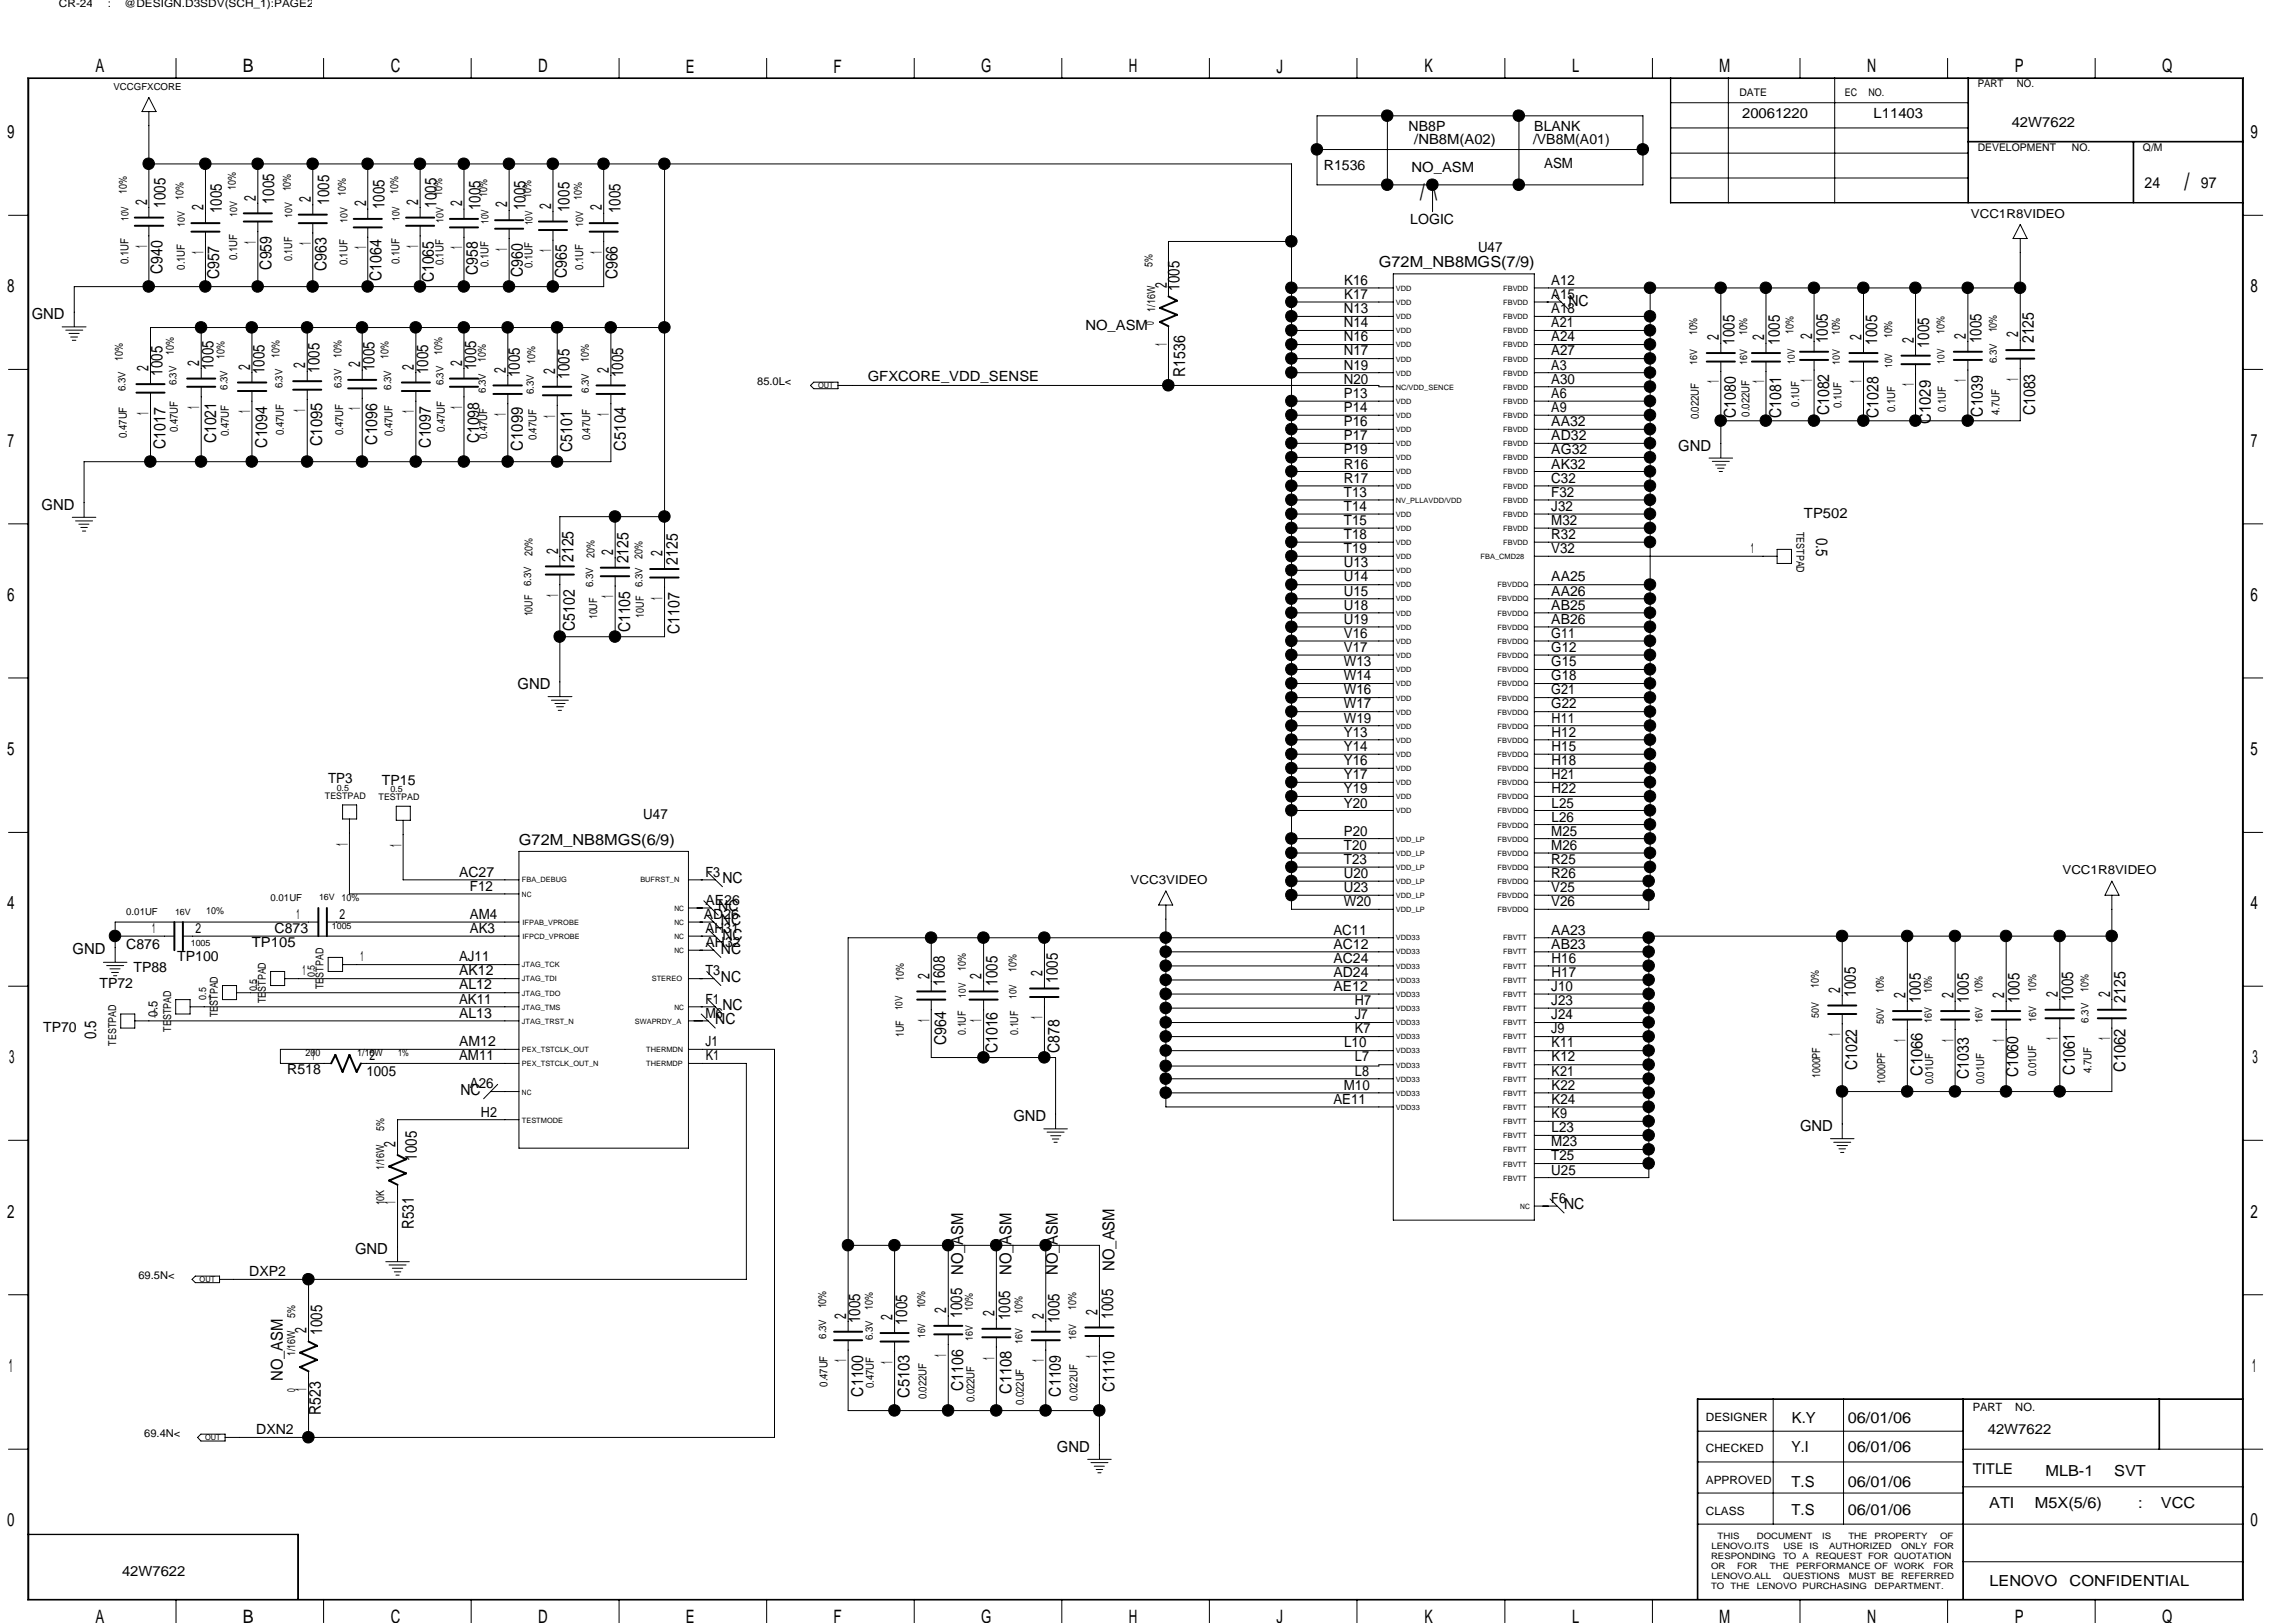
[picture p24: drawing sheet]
<svg xmlns="http://www.w3.org/2000/svg" width="297mm" height="210mm" viewBox="0 0 297 210" stroke-linecap="round" stroke-linejoin="round" font-family="sans-serif">
<defs><g id="words">
<text font-size="3.1" x="282.6" y="24.6">/</text>
<text font-size="2.9" x="183.7" y="25.8">/ \</text>
<g font-size="2.4">
<text x="12.4" y="9.4">A</text>
<text x="31.4" y="9.4">B</text>
<text x="50.5" y="9.4">C</text>
<text x="69.6" y="9.4">D</text>
<text x="88.7" y="9.4">E</text>
<text x="107.8" y="9.4">F</text>
<text x="127" y="9.4">G</text>
<text x="146" y="9.4">H</text>
<text x="165.1" y="9.4">J</text>
<text x="184.3" y="9.4">K</text>
<text x="203.4" y="9.4">L</text>
<text x="222.4" y="9.4">M</text>
<text x="241.6" y="9.4">N</text>
<text x="260.6" y="9.4">P</text>
<text x="279.7" y="9.4">Q</text>
<text x=".9" y="17.9">9</text>
<text x="291.2" y="17.9">9</text>
<text x=".9" y="37.8">8</text>
<text x="291.2" y="37.8">8</text>
<text x="1" y="57.8">7</text>
<text x="291.2" y="57.8">7</text>
<text x=".9" y="77.8">6</text>
<text x="291.2" y="77.8">6</text>
<text x=".9" y="97.7">5</text>
<text x="291.2" y="97.7">5</text>
<text x=".9" y="117.6">4</text>
<text x="291.2" y="117.6">4</text>
<text x="1.2" y="137.6">3</text>
<text x="291.4" y="137.6">3</text>
<text x=".9" y="157.5">2</text>
<text x="291.2" y="157.5">2</text>
<text x="1.1" y="177.5">1</text>
<text x="291.4" y="177.5">1</text>
<text x=".9" y="197.4">0</text>
<text x="291.2" y="197.4">0</text>
<text x="12.4" y="210">A</text>
<text x="31.4" y="210">B</text>
<text x="50.5" y="210">C</text>
<text x="69.6" y="210">D</text>
<text x="127" y="210">G</text>
<text x="146" y="210">H</text>
<text x="184.3" y="210">K</text>
<text x="203.4" y="210">L</text>
<text x="222.4" y="210">M</text>
<text x="241.6" y="210">N</text>
<text x="260.6" y="210">P</text>
<text x="279.7" y="210">Q</text>
<text x="88.7" y="210">E</text>
<text x="107.8" y="210">F</text>
<text x="165.1" y="210">J</text>
</g>
<g font-size="2.1">
<text x="19" y="26.5" transform="rotate(-90 19 26.5)">2</text>
<text x="21.4" y="26.9" transform="rotate(-90 21.4 26.9)">1005</text>
<text x="26.3" y="27.2" transform="rotate(-90 26.3 27.2)">2</text>
<text x="28.7" y="27.6" transform="rotate(-90 28.7 27.6)">1005</text>
<text x="33.1" y="26" transform="rotate(-90 33.1 26)">2</text>
<text x="35.5" y="26.3" transform="rotate(-90 35.5 26.3)">1005</text>
<text x="40.2" y="26.1" transform="rotate(-90 40.2 26.1)">2</text>
<text x="42.6" y="26.5" transform="rotate(-90 42.6 26.5)">1005</text>
<text x="47.4" y="26.7" transform="rotate(-90 47.4 26.7)">2</text>
<text x="49.7" y="27.1" transform="rotate(-90 49.7 27.1)">1005</text>
<text x="54.1" y="26.5" transform="rotate(-90 54.1 26.5)">2</text>
<text x="56.5" y="26.9" transform="rotate(-90 56.5 26.9)">1005</text>
<text x="59.8" y="26.7" transform="rotate(-90 59.8 26.7)">2</text>
<text x="62.1" y="27.2" transform="rotate(-90 62.1 27.2)">1005</text>
<text x="65.6" y="26.8" transform="rotate(-90 65.6 26.8)">2</text>
<text x="68" y="27.2" transform="rotate(-90 68 27.2)">1005</text>
<text x="71.3" y="27.1" transform="rotate(-90 71.3 27.1)">2</text>
<text x="73.7" y="27.4" transform="rotate(-90 73.7 27.4)">1005</text>
<text x="77.8" y="27.2" transform="rotate(-90 77.8 27.2)">2</text>
<text x="80.3" y="27.6" transform="rotate(-90 80.3 27.6)">1005</text>
<text x="19" y="32.1" transform="rotate(-90 19 32.1)">1</text>
<text x="21" y="35.4" transform="rotate(-90 21 35.4)">C940</text>
<text x="26.3" y="32.8" transform="rotate(-90 26.3 32.8)">1</text>
<text x="33.1" y="31.5" transform="rotate(-90 33.1 31.5)">1</text>
<text x="35.1" y="34.9" transform="rotate(-90 35.1 34.9)">C959</text>
<text x="40.2" y="31.7" transform="rotate(-90 40.2 31.7)">1</text>
<text x="42.2" y="35.1" transform="rotate(-90 42.2 35.1)">C963</text>
<text x="47.4" y="32.3" transform="rotate(-90 47.4 32.3)">1</text>
<text x="54.1" y="32.1" transform="rotate(-90 54.1 32.1)">1</text>
<text x="59.8" y="32.3" transform="rotate(-90 59.8 32.3)">1</text>
<text x="61.8" y="35.6" transform="rotate(-90 61.8 35.6)">C958</text>
<text x="65.6" y="32.5" transform="rotate(-90 65.6 32.5)">1</text>
<text x="67.6" y="35.8" transform="rotate(-90 67.6 35.8)">C960</text>
<text x="71.3" y="32.6" transform="rotate(-90 71.3 32.6)">1</text>
<text x="73.3" y="36" transform="rotate(-90 73.3 36)">C965</text>
<text x="77.8" y="32.8" transform="rotate(-90 77.8 32.8)">1</text>
<text x="28.4" y="36.2" transform="rotate(-90 28.4 36.2)">C957</text>
<text x="49.4" y="36.4" transform="rotate(-90 49.4 36.4)">C1064</text>
<text x="56.1" y="36.5" transform="rotate(-90 56.1 36.5)">C1065</text>
<text x="79.9" y="36.2" transform="rotate(-90 79.9 36.2)">C966</text>
<text x="151" y="37.3" transform="rotate(-90 151 37.3)">2</text>
<text x="152.6" y="37.6" transform="rotate(-90 152.6 37.6)">1005</text>
<text x="25.8" y="47.3" transform="rotate(-90 25.8 47.3)">2</text>
<text x="27.6" y="47.9" transform="rotate(-90 27.6 47.9)">1005</text>
<text x="32.4" y="47.9" transform="rotate(-90 32.4 47.9)">2</text>
<text x="39.5" y="47.7" transform="rotate(-90 39.5 47.7)">2</text>
<text x="46.6" y="47.5" transform="rotate(-90 46.6 47.5)">2</text>
<text x="53.5" y="47.9" transform="rotate(-90 53.5 47.9)">2</text>
<text x="59.8" y="47.3" transform="rotate(-90 59.8 47.3)">2</text>
<text x="61.6" y="47.9" transform="rotate(-90 61.6 47.9)">1005</text>
<text x="151" y="44.7" transform="rotate(-90 151 44.7)">1</text>
<text x="222.4" y="44" transform="rotate(-90 222.4 44)">2</text>
<text x="224.4" y="44.6" transform="rotate(-90 224.4 44.6)">1005</text>
<text x="228.2" y="44" transform="rotate(-90 228.2 44)">2</text>
<text x="230.2" y="44.6" transform="rotate(-90 230.2 44.6)">1005</text>
<text x="234.4" y="43.9" transform="rotate(-90 234.4 43.9)">2</text>
<text x="236.5" y="44.4" transform="rotate(-90 236.5 44.4)">1005</text>
<text x="240.8" y="44" transform="rotate(-90 240.8 44)">2</text>
<text x="242.9" y="44.6" transform="rotate(-90 242.9 44.6)">1005</text>
<text x="247.6" y="44.4" transform="rotate(-90 247.6 44.4)">2</text>
<text x="249.6" y="45" transform="rotate(-90 249.6 45)">1005</text>
<text x="254.3" y="43.9" transform="rotate(-90 254.3 43.9)">2</text>
<text x="256.4" y="44.4" transform="rotate(-90 256.4 44.4)">1005</text>
<text x="261.1" y="43.6" transform="rotate(-90 261.1 43.6)">2</text>
<text x="263.1" y="44.4" transform="rotate(-90 263.1 44.4)">2125</text>
<text x="19.2" y="53.6" transform="rotate(-90 19.2 53.6)">1</text>
<text x="19.2" y="48" transform="rotate(-90 19.2 48)">2</text>
<text x="21" y="48.6" transform="rotate(-90 21 48.6)">1005</text>
<text x="25.8" y="52.9" transform="rotate(-90 25.8 52.9)">1</text>
<text x="32.4" y="53.5" transform="rotate(-90 32.4 53.5)">1</text>
<text x="34.2" y="48.4" transform="rotate(-90 34.2 48.4)">1005</text>
<text x="39.5" y="53.3" transform="rotate(-90 39.5 53.3)">1</text>
<text x="41.3" y="48.3" transform="rotate(-90 41.3 48.3)">1005</text>
<text x="46.6" y="53.1" transform="rotate(-90 46.6 53.1)">1</text>
<text x="48.5" y="48" transform="rotate(-90 48.5 48)">1005</text>
<text x="53.5" y="53.5" transform="rotate(-90 53.5 53.5)">1</text>
<text x="55.4" y="48.4" transform="rotate(-90 55.4 48.4)">1005</text>
<text x="59.8" y="52.9" transform="rotate(-90 59.8 52.9)">1</text>
<text x="65.4" y="53.8" transform="rotate(-90 65.4 53.8)">1</text>
<text x="65.4" y="48.2" transform="rotate(-90 65.4 48.2)">2</text>
<text x="67.3" y="48.8" transform="rotate(-90 67.3 48.8)">1005</text>
<text x="71.8" y="48.4" transform="rotate(-90 71.8 48.4)">2</text>
<text x="73.7" y="49" transform="rotate(-90 73.7 49)">1005</text>
<text x="78.8" y="53.8" transform="rotate(-90 78.8 53.8)">1</text>
<text x="78.8" y="48.2" transform="rotate(-90 78.8 48.2)">2</text>
<text x="80.6" y="48.8" transform="rotate(-90 80.6 48.8)">1005</text>
<text x="153.3" y="48.8" transform="rotate(-90 153.3 48.8)">R1536</text>
<text x="222.4" y="49.6" transform="rotate(-90 222.4 49.6)">1</text>
<text x="228.2" y="49.6" transform="rotate(-90 228.2 49.6)">1</text>
<text x="234.4" y="49.4" transform="rotate(-90 234.4 49.4)">1</text>
<text x="236.6" y="53.7" transform="rotate(-90 236.6 53.7)">C1082</text>
<text x="240.8" y="49.6" transform="rotate(-90 240.8 49.6)">1</text>
<text x="247.6" y="50" transform="rotate(-90 247.6 50)">1</text>
<text x="254.3" y="49.4" transform="rotate(-90 254.3 49.4)">1</text>
<text x="256.5" y="53.9" transform="rotate(-90 256.5 53.9)">C1039</text>
<text x="261.1" y="49.3" transform="rotate(-90 261.1 49.3)">1</text>
<text x="263.3" y="53.7" transform="rotate(-90 263.3 53.7)">C1083</text>
<text x="21.4" y="58.1" transform="rotate(-90 21.4 58.1)">C1017</text>
<text x="28" y="57.4" transform="rotate(-90 28 57.4)">C1021</text>
<text x="34.6" y="57.9" transform="rotate(-90 34.6 57.9)">C1094</text>
<text x="41.7" y="57.7" transform="rotate(-90 41.7 57.7)">C1095</text>
<text x="48.8" y="57.5" transform="rotate(-90 48.8 57.5)">C1096</text>
<text x="55.7" y="57.9" transform="rotate(-90 55.7 57.9)">C1097</text>
<text x="62" y="57.4" transform="rotate(-90 62 57.4)">C1098</text>
<text x="67.6" y="58.3" transform="rotate(-90 67.6 58.3)">C1099</text>
<text x="71.8" y="54" transform="rotate(-90 71.8 54)">1</text>
<text x="74" y="58.5" transform="rotate(-90 74 58.5)">C5101</text>
<text x="81" y="58.3" transform="rotate(-90 81 58.3)">C5104</text>
<text x="224.6" y="54.1" transform="rotate(-90 224.6 54.1)">C1080</text>
<text x="230.4" y="54.1" transform="rotate(-90 230.4 54.1)">C1081</text>
<text x="243" y="54.1" transform="rotate(-90 243 54.1)">C1028</text>
<text x="249.8" y="54.8" transform="rotate(-90 249.8 54.8)">C1029</text>
<text x="72.2" y="71.6" transform="rotate(-90 72.2 71.6)">2</text>
<text x="79.3" y="71.8" transform="rotate(-90 79.3 71.8)">2</text>
<text x="85.7" y="72" transform="rotate(-90 85.7 72)">2</text>
<text x="234.9" y="69.6" transform="rotate(90 234.9 69.6)">0.5</text>
<text x="72.2" y="77.2" transform="rotate(-90 72.2 77.2)">1</text>
<text x="74.2" y="72.7" transform="rotate(-90 74.2 72.7)">2125</text>
<text x="79.3" y="77.4" transform="rotate(-90 79.3 77.4)">1</text>
<text x="81.3" y="72.9" transform="rotate(-90 81.3 72.9)">2125</text>
<text x="85.7" y="77.6" transform="rotate(-90 85.7 77.6)">1</text>
<text x="87.7" y="73.1" transform="rotate(-90 87.7 73.1)">2125</text>
<text x="74.4" y="81.7" transform="rotate(-90 74.4 81.7)">C5102</text>
<text x="81.5" y="81.8" transform="rotate(-90 81.5 81.8)">C1105</text>
<text x="87.9" y="82" transform="rotate(-90 87.9 82)">C1107</text>
<text x="45" y="109.4" transform="rotate(-90 45 109.4)">1</text>
<text x="51.9" y="109.6" transform="rotate(-90 51.9 109.6)">1</text>
<text x="120.3" y="126.6" transform="rotate(-90 120.3 126.6)">2</text>
<text x="122.3" y="127.6" transform="rotate(-90 122.3 127.6)">1608</text>
<text x="127" y="126.6" transform="rotate(-90 127 126.6)">2</text>
<text x="129" y="127.6" transform="rotate(-90 129 127.6)">1005</text>
<text x="134.9" y="131.8" transform="rotate(-90 134.9 131.8)">1</text>
<text x="134.9" y="126.2" transform="rotate(-90 134.9 126.2)">2</text>
<text x="136.9" y="127.2" transform="rotate(-90 136.9 127.2)">1005</text>
<text x="238.1" y="128.4" transform="rotate(-90 238.1 128.4)">2</text>
<text x="240.1" y="129" transform="rotate(-90 240.1 129)">1005</text>
<text x="246.5" y="129.2" transform="rotate(-90 246.5 129.2)">2</text>
<text x="248.5" y="129.7" transform="rotate(-90 248.5 129.7)">1005</text>
<text x="252.7" y="129.2" transform="rotate(-90 252.7 129.2)">2</text>
<text x="254.7" y="129.7" transform="rotate(-90 254.7 129.7)">1005</text>
<text x="259.3" y="129.2" transform="rotate(-90 259.3 129.2)">2</text>
<text x="261.3" y="129.7" transform="rotate(-90 261.3 129.7)">1005</text>
<text x="266.2" y="129" transform="rotate(-90 266.2 129)">2</text>
<text x="268.2" y="129.5" transform="rotate(-90 268.2 129.5)">1005</text>
<text x="273" y="129" transform="rotate(-90 273 129)">2</text>
<text x="275" y="129.7" transform="rotate(-90 275 129.7)">2125</text>
<text x="12.4" y="134.5" transform="rotate(-90 12.4 134.5)">0.5</text>
<text x="120.3" y="132.2" transform="rotate(-90 120.3 132.2)">1</text>
<text x="122.4" y="135.2" transform="rotate(-90 122.4 135.2)">C964</text>
<text x="127" y="132.2" transform="rotate(-90 127 132.2)">1</text>
<text x="129" y="136.3" transform="rotate(-90 129 136.3)">C1016</text>
<text x="137.1" y="136.3" transform="rotate(-90 137.1 136.3)">C878</text>
<text x="238.1" y="134" transform="rotate(-90 238.1 134)">1</text>
<text x="246.5" y="134.8" transform="rotate(-90 246.5 134.8)">1</text>
<text x="252.7" y="134.8" transform="rotate(-90 252.7 134.8)">1</text>
<text x="259.3" y="134.8" transform="rotate(-90 259.3 134.8)">1</text>
<text x="266.2" y="134.6" transform="rotate(-90 266.2 134.6)">1</text>
<text x="273" y="134.6" transform="rotate(-90 273 134.6)">1</text>
<text x="240.3" y="138.5" transform="rotate(-90 240.3 138.5)">C1022</text>
<text x="248.7" y="139.2" transform="rotate(-90 248.7 139.2)">C1066</text>
<text x="254.7" y="139.6" transform="rotate(-90 254.7 139.6)">C1033</text>
<text x="261.1" y="139.4" transform="rotate(-90 261.1 139.4)">C1060</text>
<text x="268.4" y="139" transform="rotate(-90 268.4 139)">C1061</text>
<text x="275" y="138.7" transform="rotate(-90 275 138.7)">C1062</text>
<text x="51.2" y="148.3" transform="rotate(-90 51.2 148.3)">2</text>
<text x="51.2" y="155.8" transform="rotate(-90 51.2 155.8)">1</text>
<text x="53.9" y="150.2" transform="rotate(-90 53.9 150.2)">1005</text>
<text x="53.5" y="159" transform="rotate(-90 53.5 159)">R531</text>
<text x="124.6" y="165" transform="rotate(-90 124.6 165)">NO_ASM</text>
<text x="130.8" y="165" transform="rotate(-90 130.8 165)">NO_ASM</text>
<text x="136.9" y="165" transform="rotate(-90 136.9 165)">NO_ASM</text>
<text x="144.2" y="164.4" transform="rotate(-90 144.2 164.4)">NO_ASM</text>
<text x="39.7" y="172.5" transform="rotate(-90 39.7 172.5)">2</text>
<text x="41.7" y="172.7" transform="rotate(-90 41.7 172.7)">1005</text>
<text x="109.5" y="170.6" transform="rotate(-90 109.5 170.6)">2</text>
<text x="111.3" y="171.2" transform="rotate(-90 111.3 171.2)">1005</text>
<text x="115.5" y="170.8" transform="rotate(-90 115.5 170.8)">2</text>
<text x="117.3" y="171.4" transform="rotate(-90 117.3 171.4)">1005</text>
<text x="122.4" y="169.9" transform="rotate(-90 122.4 169.9)">2</text>
<text x="124.5" y="170.5" transform="rotate(-90 124.5 170.5)">1005</text>
<text x="128.6" y="170.3" transform="rotate(-90 128.6 170.3)">2</text>
<text x="130.7" y="170.8" transform="rotate(-90 130.7 170.8)">1005</text>
<text x="135" y="170.6" transform="rotate(-90 135 170.6)">2</text>
<text x="137.1" y="171.2" transform="rotate(-90 137.1 171.2)">1005</text>
<text x="142" y="170.1" transform="rotate(-90 142 170.1)">2</text>
<text x="144" y="170.6" transform="rotate(-90 144 170.6)">1005</text>
<text x="36.6" y="178.7" transform="rotate(-90 36.6 178.7)">NO_ASM</text>
<text x="39.7" y="179.9" transform="rotate(-90 39.7 179.9)">1</text>
<text x="109.5" y="176.2" transform="rotate(-90 109.5 176.2)">1</text>
<text x="115.5" y="176.4" transform="rotate(-90 115.5 176.4)">1</text>
<text x="122.4" y="175.5" transform="rotate(-90 122.4 175.5)">1</text>
<text x="124.6" y="180" transform="rotate(-90 124.6 180)">C1106</text>
<text x="128.6" y="175.9" transform="rotate(-90 128.6 175.9)">1</text>
<text x="135" y="176.2" transform="rotate(-90 135 176.2)">1</text>
<text x="142" y="175.7" transform="rotate(-90 142 175.7)">1</text>
<text x="41.5" y="183" transform="rotate(-90 41.5 183)">R523</text>
<text x="111.7" y="180.7" transform="rotate(-90 111.7 180.7)">C1100</text>
<text x="117.7" y="180.9" transform="rotate(-90 117.7 180.9)">C5103</text>
<text x="130.8" y="180.3" transform="rotate(-90 130.8 180.3)">C1108</text>
<text x="137.2" y="180.7" transform="rotate(-90 137.2 180.7)">C1109</text>
<text x="144.2" y="180.1" transform="rotate(-90 144.2 180.1)">C1110</text>
</g>
<g font-size="2">
<text x="277.4" y="24.3">24</text>
<text x="284.7" y="24.3">97</text>
<text x="178.4" y="34.5">G72M_NB8MGS(7/9)</text>
<text x="4.1" y="41.3">GND</text>
<text x="202.9" y="39.5">NC</text>
<text x="217.1" y="58.3">GND</text>
<text x="5.4" y="66">GND</text>
<text x="67" y="89.2">GND</text>
<text x="67.1" y="109.3">G72M_NB8MGS(6/9)</text>
<text x="92.9" y="117.9">NC</text>
<text x="93.3" y="119.7">NC</text>
<text x="93.5" y="114.3">NC</text>
<text x="9.4" y="123.5">GND</text>
<text x="93.3" y="123.4">NC</text>
<text x="93.5" y="121.6">NC</text>
<text x="93.3" y="127">NC</text>
<text x="93.5" y="130.7">NC</text>
<text x="92.5" y="132.5">NC</text>
<text x="59.6" y="141.6">NC</text>
<text x="131.1" y="145.1">GND</text>
<text x="232.9" y="146.3">GND</text>
<text x="202.4" y="156.5">NC</text>
<text x="45.9" y="162.2">GND</text>
<text x="231.8" y="184.1">K.Y</text>
<text x="239.1" y="184.1">06/01/06</text>
<text x="136.7" y="187.8">GND</text>
<text x="231.8" y="187.8">Y.I</text>
<text x="239.1" y="187.8">06/01/06</text>
<text x="264.6" y="190.9">MLB-1</text>
<text x="273.5" y="190.9">SVT</text>
<text x="231.8" y="192.4">T.S</text>
<text x="231.8" y="196">T.S</text>
<text x="239.1" y="196">06/01/06</text>
<text x="239.1" y="192.4">06/01/06</text>
<text x="257.3" y="195.1">ATI</text>
<text x="263.3" y="195.1">M5X(5/6)</text>
<text x="276.6" y="195.1">:</text>
<text x="279.6" y="195.1">VCC</text>
<text x="257.4" y="205.2">LENOVO</text>
<text x="267.8" y="205.2">CONFIDENTIAL</text>
</g>
<text font-size="1.9" x="255.2" y="190.7">TITLE</text>
<g font-size="1.8">
<text x="182.2" y="16.9">NB8P</text>
<text x="198.5" y="16.9">BLANK</text>
<text x="225.4" y="15.3">20061220</text>
<text x="242.4" y="15.3">L11403</text>
<text x="260.3" y="16.4">42W7622</text>
<text x="171.3" y="22.1">R1536</text>
<text x="182.6" y="22.2">NO_ASM</text>
<text x="183" y="18.6">/NB8M(A02)</text>
<text x="198.3" y="18.6">/VB8M(A01)</text>
<text x="199.8" y="21.7">ASM</text>
<text x="182.5" y="29">LOGIC</text>
<text x="191.2" y="32.6">U47</text>
<text x="173.9" y="40.5">N13</text>
<text x="173.9" y="38.7">K17</text>
<text x="173.9" y="36.9">K16</text>
<text x="200.7" y="40.5">A18</text>
<text x="200.7" y="38.7">A15</text>
<text x="200.7" y="36.9">A12</text>
<text x="140.4" y="42.7">NO_ASM</text>
<text x="173.9" y="47.8">N19</text>
<text x="173.9" y="46">N17</text>
<text x="173.9" y="44.2">N16</text>
<text x="173.9" y="42.3">N14</text>
<text x="200.7" y="47.8">A3</text>
<text x="200.7" y="46">A27</text>
<text x="200.7" y="44.2">A24</text>
<text x="200.7" y="42.3">A21</text>
<text x="112.3" y="49.3">GFXCORE_VDD_SENSE</text>
<text x="173.9" y="53.3">P14</text>
<text x="173.9" y="51.5">P13</text>
<text x="173.9" y="49.7">N20</text>
<text x="200.7" y="53.3">A9</text>
<text x="200.7" y="51.5">A6</text>
<text x="200.7" y="49.7">A30</text>
<text x="173.9" y="58.8">P19</text>
<text x="173.9" y="56.9">P17</text>
<text x="173.9" y="55.1">P16</text>
<text x="200.7" y="58.8">AG32</text>
<text x="200.7" y="56.9">AD32</text>
<text x="200.7" y="55.1">AA32</text>
<text x="173.9" y="64.3">T13</text>
<text x="173.9" y="62.4">R17</text>
<text x="173.9" y="60.6">R16</text>
<text x="200.7" y="64.3">F32</text>
<text x="200.7" y="62.4">C32</text>
<text x="200.7" y="60.6">AK32</text>
<text x="173.9" y="71.6">T19</text>
<text x="173.9" y="69.8">T18</text>
<text x="173.9" y="67.9">T15</text>
<text x="173.9" y="66.1">T14</text>
<text x="200.7" y="71.6">V32</text>
<text x="200.7" y="69.8">R32</text>
<text x="200.7" y="67.9">M32</text>
<text x="200.7" y="66.1">J32</text>
<text x="226.5" y="71.6">1</text>
<text x="233.4" y="67">TP502</text>
<text x="173.9" y="77">U15</text>
<text x="173.9" y="75.2">U14</text>
<text x="173.9" y="73.4">U13</text>
<text x="200.7" y="77">AA26</text>
<text x="200.7" y="75.2">AA25</text>
<text x="173.9" y="82.6">V16</text>
<text x="173.9" y="80.7">U19</text>
<text x="173.9" y="78.9">U18</text>
<text x="200.7" y="82.5">G11</text>
<text x="200.7" y="80.7">AB26</text>
<text x="200.7" y="78.9">AB25</text>
<text x="173.9" y="84.4">V17</text>
<text x="173.9" y="89.8">W16</text>
<text x="173.9" y="88">W14</text>
<text x="173.9" y="86.2">W13</text>
<text x="200.7" y="89.8">G21</text>
<text x="200.7" y="88">G18</text>
<text x="200.7" y="86.2">G15</text>
<text x="200.7" y="84.4">G12</text>
<text x="173.9" y="95.3">Y13</text>
<text x="173.9" y="93.5">W19</text>
<text x="173.9" y="91.7">W17</text>
<text x="200.7" y="91.7">G22</text>
<text x="200.7" y="95.3">H12</text>
<text x="200.7" y="93.5">H11</text>
<text x="42.5" y="101.3">TP3</text>
<text x="49.4" y="101.5">TP15</text>
<text x="173.9" y="100.8">Y17</text>
<text x="173.9" y="99">Y16</text>
<text x="173.9" y="97.2">Y14</text>
<text x="200.7" y="100.8">H21</text>
<text x="200.7" y="99">H18</text>
<text x="200.7" y="97.2">H15</text>
<text x="83.2" y="105.9">U47</text>
<text x="173.9" y="104.5">Y20</text>
<text x="173.9" y="102.6">Y19</text>
<text x="200.7" y="106.3">L26</text>
<text x="200.7" y="104.5">L25</text>
<text x="200.7" y="102.6">H22</text>
<text x="59.4" y="113.4">AC27</text>
<text x="91.3" y="113.4">F3</text>
<text x="173.9" y="113.6">U20</text>
<text x="173.9" y="111.8">T23</text>
<text x="173.9" y="109.9">T20</text>
<text x="173.9" y="108.1">P20</text>
<text x="200.7" y="113.6">R26</text>
<text x="200.7" y="111.8">R25</text>
<text x="200.7" y="109.9">M26</text>
<text x="200.7" y="108.1">M25</text>
<text x="38.4" y="118.9">1</text>
<text x="43.9" y="118.9">2</text>
<text x="60.8" y="115.2">F12</text>
<text x="60.8" y="118.9">AM4</text>
<text x="91.1" y="118.9">AD26</text>
<text x="91.3" y="117.1">AE26</text>
<text x="173.9" y="115.4">U23</text>
<text x="173.9" y="117.3">W20</text>
<text x="200.7" y="117.3">V26</text>
<text x="200.7" y="115.4">V25</text>
<text x="16.3" y="122.7">C876</text>
<text x="17.3" y="125.8">TP88</text>
<text x="19.7" y="120.7">1</text>
<text x="22.9" y="124.4">TP100</text>
<text x="25.3" y="120.7">2</text>
<text x="32.6" y="122.6">TP105</text>
<text x="35.5" y="120.7">C873</text>
<text x="46.6" y="124.4">1</text>
<text x="59.4" y="124.4">AJ11</text>
<text x="60.8" y="120.7">AK3</text>
<text x="91.3" y="122.6">AH32</text>
<text x="91.3" y="120.7">AH31</text>
<text x="172.5" y="124.5">AC24</text>
<text x="172.5" y="122.7">AC12</text>
<text x="172.5" y="120.9">AC11</text>
<text x="200.7" y="122.7">AB23</text>
<text x="200.7" y="120.9">AA23</text>
<text x="200.7" y="124.5">H16</text>
<text x="12.9" y="127.8">TP72</text>
<text x="19.8" y="131.7">1</text>
<text x="26.9" y="129.8">1</text>
<text x="33" y="128">1</text>
<text x="39.2" y="126.2">1</text>
<text x="59.4" y="131.7">AL13</text>
<text x="59.4" y="128">AL12</text>
<text x="59.4" y="126.2">AK12</text>
<text x="59.4" y="129.8">AK11</text>
<text x="91.3" y="126.2">T3</text>
<text x="91.3" y="131.7">M6</text>
<text x="91.3" y="129.8">F1</text>
<text x="172.5" y="128.2">AE12</text>
<text x="172.5" y="126.4">AD24</text>
<text x="175.3" y="131.9">J7</text>
<text x="175.3" y="130">H7</text>
<text x="200.7" y="131.9">J24</text>
<text x="200.7" y="130">J23</text>
<text x="200.7" y="128.2">J10</text>
<text x="200.7" y="126.4">H17</text>
<text x="5.6" y="133.5">TP70</text>
<text x="40.3" y="137.2">1</text>
<text x="47.8" y="137.2">2</text>
<text x="59.4" y="135.3">AM12</text>
<text x="59.4" y="137.2">AM11</text>
<text x="91.3" y="135.3">J1</text>
<text x="91.3" y="137.2">K1</text>
<text x="173.9" y="135.5">L10</text>
<text x="175.3" y="137.3">L7</text>
<text x="175.3" y="133.7">K7</text>
<text x="200.7" y="133.7">J9</text>
<text x="200.7" y="137.3">K12</text>
<text x="200.7" y="135.5">K11</text>
<text x="37.2" y="139">R518</text>
<text x="47.4" y="139.2">1005</text>
<text x="60.8" y="140.8">A26</text>
<text x="172.5" y="142.8">AE11</text>
<text x="173.9" y="141">M10</text>
<text x="175.3" y="139.2">L8</text>
<text x="200.7" y="142.8">K24</text>
<text x="200.7" y="141">K22</text>
<text x="200.7" y="139.2">K21</text>
<text x="62.2" y="144.5">H2</text>
<text x="200.7" y="148.3">M23</text>
<text x="200.7" y="146.5">L23</text>
<text x="200.7" y="144.7">K9</text>
<text x="200.7" y="152">U25</text>
<text x="200.7" y="150.1">T25</text>
<text x="200.7" y="155.6">F6</text>
<text x="32.3" y="165.1">DXP2</text>
<text x="33.1" y="185.6">DXN2</text>
<text x="257.2" y="185.6">42W7622</text>
<text x="15.8" y="203.8">42W7622</text>
</g>
<text font-size="1.7" x="20.4" y="131.5" transform="rotate(-90 20.4 131.5)">0.5</text>
<g font-size="1.6">
<text x="255" y="28.2">VCC1R8VIDEO</text>
<text x="266.8" y="113.1">VCC1R8VIDEO</text>
<text x="146.3" y="114.4">VCC3VIDEO</text>
</g>
<g font-size="1.5">
<text x="220.7" y="183.9">DESIGNER</text>
<text x="255.2" y="182.6">PART</text>
<text x="260.7" y="182.6">NO.</text>
<text x="220.7" y="191.9">APPROVED</text>
<text x="220.7" y="187.9">CHECKED</text>
<text x="220.7" y="196">CLASS</text>
</g>
<g font-size="1.4">
<text x="7.6" y=".9">CR-24</text>
<text x="14" y=".9">:</text>
<text x="16.1" y=".9">@DESIGN.D3SDV(SCH_1):PAGE2</text>
<text x="255.9" y="11.3">PART</text>
<text x="260.9" y="11.3">NO.</text>
<text x="225" y="12.4">DATE</text>
<text x="238.7" y="12.4">EC</text>
<text x="241.7" y="12.4">NO.</text>
<text x="255.9" y="19.6">DEVELOPMENT</text>
<text x="268.1" y="19.6">NO.</text>
<text x="277.2" y="19.6">Q/M</text>
<text x="16.4" y="25.1" transform="rotate(-90 16.4 25.1)">10%</text>
<text x="23.7" y="25.9" transform="rotate(-90 23.7 25.9)">10%</text>
<text x="30.5" y="24.6" transform="rotate(-90 30.5 24.6)">10%</text>
<text x="37.6" y="24.8" transform="rotate(-90 37.6 24.8)">10%</text>
<text x="44.7" y="25.3" transform="rotate(-90 44.7 25.3)">10%</text>
<text x="51.5" y="25.1" transform="rotate(-90 51.5 25.1)">10%</text>
<text x="57.2" y="25.3" transform="rotate(-90 57.2 25.3)">10%</text>
<text x="63" y="25.5" transform="rotate(-90 63 25.5)">10%</text>
<text x="68.7" y="25.7" transform="rotate(-90 68.7 25.7)">10%</text>
<text x="75.3" y="25.9" transform="rotate(-90 75.3 25.9)">10%</text>
<text x="16.6" y="34.2" transform="rotate(-90 16.6 34.2)">0.1UF</text>
<text x="23.9" y="34.9" transform="rotate(-90 23.9 34.9)">0.1UF</text>
<text x="30.7" y="33.6" transform="rotate(-90 30.7 33.6)">0.1UF</text>
<text x="37.8" y="33.8" transform="rotate(-90 37.8 33.8)">0.1UF</text>
<text x="45" y="34.3" transform="rotate(-90 45 34.3)">0.1UF</text>
<text x="51.7" y="34.2" transform="rotate(-90 51.7 34.2)">0.1UF</text>
<text x="57.4" y="34.3" transform="rotate(-90 57.4 34.3)">0.1UF</text>
<text x="63.2" y="34.5" transform="rotate(-90 63.2 34.5)">0.1UF</text>
<text x="68.9" y="34.7" transform="rotate(-90 68.9 34.7)">0.1UF</text>
<text x="75.4" y="34.9" transform="rotate(-90 75.4 34.9)">0.1UF</text>
<text x="149.1" y="34.5" transform="rotate(-90 149.1 34.5)">5%</text>
<text x="149.4" y="40.3" transform="rotate(-90 149.4 40.3)">1/16W</text>
<text x="15.9" y="46.7" transform="rotate(-90 15.9 46.7)">10%</text>
<text x="22.5" y="45.9" transform="rotate(-90 22.5 45.9)">10%</text>
<text x="29" y="46.5" transform="rotate(-90 29 46.5)">10%</text>
<text x="36.1" y="46.3" transform="rotate(-90 36.1 46.3)">10%</text>
<text x="44.2" y="46.3" transform="rotate(-90 44.2 46.3)">10%</text>
<text x="50.2" y="46.5" transform="rotate(-90 50.2 46.5)">10%</text>
<text x="57.2" y="45.9" transform="rotate(-90 57.2 45.9)">10%</text>
<text x="62.9" y="46.9" transform="rotate(-90 62.9 46.9)">10%</text>
<text x="69.3" y="47" transform="rotate(-90 69.3 47)">10%</text>
<text x="76.2" y="46.9" transform="rotate(-90 76.2 46.9)">10%</text>
<text x="149.3" y="42" transform="rotate(-90 149.3 42)">0</text>
<text x="219.6" y="43.4" transform="rotate(-90 219.6 43.4)">10%</text>
<text x="226" y="43.4" transform="rotate(-90 226 43.4)">10%</text>
<text x="232" y="43.2" transform="rotate(-90 232 43.2)">10%</text>
<text x="238" y="43.4" transform="rotate(-90 238 43.4)">10%</text>
<text x="244.8" y="43.8" transform="rotate(-90 244.8 43.8)">10%</text>
<text x="251.6" y="43.2" transform="rotate(-90 251.6 43.2)">10%</text>
<text x="258.3" y="43" transform="rotate(-90 258.3 43)">10%</text>
<text x="98" y="49.8">85.0L&lt;</text>
<text x="226.4" y="53.9" transform="rotate(-90 226.4 53.9)">0.022UF</text>
<text x="232.7" y="52.6" transform="rotate(-90 232.7 52.6)">0.1UF</text>
<text x="238.2" y="52.8" transform="rotate(-90 238.2 52.8)">0.1UF</text>
<text x="245.2" y="53.3" transform="rotate(-90 245.2 53.3)">0.1UF</text>
<text x="251.8" y="53.3" transform="rotate(-90 251.8 53.3)">0.1UF</text>
<text x="258.7" y="53.7" transform="rotate(-90 258.7 53.7)">4.7UF</text>
<text x="16.4" y="56.6" transform="rotate(-90 16.4 56.6)">0.47UF</text>
<text x="23" y="55.9" transform="rotate(-90 23 55.9)">0.47UF</text>
<text x="29.6" y="56.4" transform="rotate(-90 29.6 56.4)">0.47UF</text>
<text x="36.7" y="56.3" transform="rotate(-90 36.7 56.3)">0.47UF</text>
<text x="44.4" y="56.3" transform="rotate(-90 44.4 56.3)">0.47UF</text>
<text x="50.8" y="56.4" transform="rotate(-90 50.8 56.4)">0.47UF</text>
<text x="57.5" y="55.9" transform="rotate(-90 57.5 55.9)">0.47UF</text>
<text x="63" y="56.8" transform="rotate(-90 63 56.8)">0.47UF</text>
<text x="69.4" y="57" transform="rotate(-90 69.4 57)">0.47UF</text>
<text x="76.4" y="57" transform="rotate(-90 76.4 57)">0.47UF</text>
<text x="219.8" y="54.3" transform="rotate(-90 219.8 54.3)">0.022UF</text>
<text x="68.9" y="72" transform="rotate(-90 68.9 72)">20%</text>
<text x="232.4" y="68.8" transform="rotate(90 232.4 68.8)">TESTPAD</text>
<text x="76.9" y="72.2" transform="rotate(-90 76.9 72.2)">20%</text>
<text x="83.1" y="72.3" transform="rotate(-90 83.1 72.3)">20%</text>
<text x="68.9" y="79.8" transform="rotate(-90 68.9 79.8)">10UF</text>
<text x="77.3" y="80.1" transform="rotate(-90 77.3 80.1)">10UF</text>
<text x="83.3" y="79.9" transform="rotate(-90 83.3 79.9)">10UF</text>
<text x="125" y="125.6" transform="rotate(-90 125 125.6)">10%</text>
<text x="131.5" y="125.8" transform="rotate(-90 131.5 125.8)">10%</text>
<text x="28.2" y="131.6" transform="rotate(-90 28.2 131.6)">TESTPAD</text>
<text x="34.4" y="129.8" transform="rotate(-90 34.4 129.8)">TESTPAD</text>
<text x="41.9" y="128" transform="rotate(-90 41.9 128)">TESTPAD</text>
<text x="116.9" y="126.9" transform="rotate(-90 116.9 126.9)">10%</text>
<text x="235.3" y="127.8" transform="rotate(-90 235.3 127.8)">10%</text>
<text x="243.7" y="128.5" transform="rotate(-90 243.7 128.5)">10%</text>
<text x="249.9" y="128.5" transform="rotate(-90 249.9 128.5)">10%</text>
<text x="256.5" y="128.5" transform="rotate(-90 256.5 128.5)">10%</text>
<text x="263.4" y="128.4" transform="rotate(-90 263.4 128.4)">10%</text>
<text x="270.2" y="128.4" transform="rotate(-90 270.2 128.4)">10%</text>
<text x="15" y="135.3" transform="rotate(-90 15 135.3)">TESTPAD</text>
<text x="22.1" y="133.5" transform="rotate(-90 22.1 133.5)">TESTPAD</text>
<text x="116.9" y="134.2" transform="rotate(-90 116.9 134.2)">1UF</text>
<text x="125" y="133.9" transform="rotate(-90 125 133.9)">0.1UF</text>
<text x="131.7" y="133.9" transform="rotate(-90 131.7 133.9)">0.1UF</text>
<text x="235.5" y="139.5" transform="rotate(-90 235.5 139.5)">1000PF</text>
<text x="243.9" y="140.2" transform="rotate(-90 243.9 140.2)">1000PF</text>
<text x="250.1" y="140.3" transform="rotate(-90 250.1 140.3)">0.01UF</text>
<text x="256.7" y="140.3" transform="rotate(-90 256.7 140.3)">0.01UF</text>
<text x="263.4" y="139.2" transform="rotate(-90 263.4 139.2)">0.01UF</text>
<text x="270.6" y="138.9" transform="rotate(-90 270.6 138.9)">4.7UF</text>
<text x="49.7" y="146.3" transform="rotate(-90 49.7 146.3)">5%</text>
<text x="49.7" y="156" transform="rotate(-90 49.7 156)">10K</text>
<text x="49.7" y="151.4" transform="rotate(-90 49.7 151.4)">1/16W</text>
<text x="17.9" y="165.5">69.5N&lt;</text>
<text x="38.2" y="170.5" transform="rotate(-90 38.2 170.5)">5%</text>
<text x="106.9" y="169.3" transform="rotate(-90 106.9 169.3)">10%</text>
<text x="112.9" y="169.5" transform="rotate(-90 112.9 169.5)">10%</text>
<text x="119.7" y="169.3" transform="rotate(-90 119.7 169.3)">10%</text>
<text x="125.9" y="169.6" transform="rotate(-90 125.9 169.6)">10%</text>
<text x="132.3" y="170" transform="rotate(-90 132.3 170)">10%</text>
<text x="139.2" y="169.5" transform="rotate(-90 139.2 169.5)">10%</text>
<text x="38.2" y="175.5" transform="rotate(-90 38.2 175.5)">1/16W</text>
<text x="107.1" y="179.4" transform="rotate(-90 107.1 179.4)">0.47UF</text>
<text x="113.1" y="179.6" transform="rotate(-90 113.1 179.6)">0.47UF</text>
<text x="18.7" y="185.9">69.4N&lt;</text>
<text x="38.2" y="180.1" transform="rotate(-90 38.2 180.1)">0</text>
<text x="119.8" y="181.1" transform="rotate(-90 119.8 181.1)">0.022UF</text>
<text x="126.1" y="181.4" transform="rotate(-90 126.1 181.4)">0.022UF</text>
<text x="132.5" y="181.8" transform="rotate(-90 132.5 181.8)">0.022UF</text>
<text x="139.4" y="181.2" transform="rotate(-90 139.4 181.2)">0.022UF</text>
</g>
<g font-size="1.3">
<text x="14.7" y="11.7">VCCGFXCORE</text>
<text x="16.6" y="28.6" transform="rotate(-90 16.6 28.6)">10V</text>
<text x="23.9" y="29.3" transform="rotate(-90 23.9 29.3)">10V</text>
<text x="30.7" y="28.1" transform="rotate(-90 30.7 28.1)">10V</text>
<text x="37.8" y="28.2" transform="rotate(-90 37.8 28.2)">10V</text>
<text x="45" y="28.8" transform="rotate(-90 45 28.8)">10V</text>
<text x="51.7" y="28.6" transform="rotate(-90 51.7 28.6)">10V</text>
<text x="57.4" y="28.8" transform="rotate(-90 57.4 28.8)">10V</text>
<text x="63.2" y="29" transform="rotate(-90 63.2 29)">10V</text>
<text x="68.9" y="29.1" transform="rotate(-90 68.9 29.1)">10V</text>
<text x="75.4" y="29.3" transform="rotate(-90 75.4 29.3)">10V</text>
<text x="219.6" y="47.2" transform="rotate(-90 219.6 47.2)">16V</text>
<text x="226" y="47.2" transform="rotate(-90 226 47.2)">16V</text>
<text x="232.2" y="47" transform="rotate(-90 232.2 47)">10V</text>
<text x="238" y="47.2" transform="rotate(-90 238 47.2)">10V</text>
<text x="244.8" y="47.6" transform="rotate(-90 244.8 47.6)">10V</text>
<text x="251.6" y="47" transform="rotate(-90 251.6 47)">10V</text>
<text x="258.3" y="46.9" transform="rotate(-90 258.3 46.9)">6.3V</text>
<text x="16.3" y="50.6" transform="rotate(-90 16.3 50.6)">6.3V</text>
<text x="22.8" y="49.9" transform="rotate(-90 22.8 49.9)">6.3V</text>
<text x="29.4" y="50.4" transform="rotate(-90 29.4 50.4)">6.3V</text>
<text x="36.5" y="50.2" transform="rotate(-90 36.5 50.2)">6.3V</text>
<text x="44.2" y="50.2" transform="rotate(-90 44.2 50.2)">6.3V</text>
<text x="50.6" y="50.4" transform="rotate(-90 50.6 50.4)">6.3V</text>
<text x="57.4" y="49.9" transform="rotate(-90 57.4 49.9)">6.3V</text>
<text x="62.9" y="50.8" transform="rotate(-90 62.9 50.8)">6.3V</text>
<text x="69" y="51" transform="rotate(-90 69 51)">6.3V</text>
<text x="76.2" y="50.8" transform="rotate(-90 76.2 50.8)">6.3V</text>
<text x="68.7" y="75.8" transform="rotate(-90 68.7 75.8)">6.3V</text>
<text x="76.7" y="76" transform="rotate(-90 76.7 76)">6.3V</text>
<text x="83.1" y="76" transform="rotate(-90 83.1 76)">6.3V</text>
<text x="16.3" y="118.4">0.01UF</text>
<text x="26.7" y="118.2">10%</text>
<text x="35" y="116.5">0.01UF</text>
<text x="26.7" y="129.3" transform="rotate(-90 26.7 129.3)">0.5</text>
<text x="33.2" y="128.3" transform="rotate(-90 33.2 128.3)">0.5</text>
<text x="40.7" y="126.4" transform="rotate(-90 40.7 126.4)">0.5</text>
<text x="116.8" y="130.7" transform="rotate(-90 116.8 130.7)">10V</text>
<text x="125" y="129.1" transform="rotate(-90 125 129.1)">10V</text>
<text x="131.5" y="129.2" transform="rotate(-90 131.5 129.2)">10V</text>
<text x="235.3" y="131.7" transform="rotate(-90 235.3 131.7)">50V</text>
<text x="39.5" y="136.7">200</text>
<text x="46.2" y="136.7">1/16W</text>
<text x="51.5" y="136.7">1%</text>
<text x="243.7" y="132.5" transform="rotate(-90 243.7 132.5)">50V</text>
<text x="249.9" y="132.4" transform="rotate(-90 249.9 132.4)">16V</text>
<text x="256.5" y="132.4" transform="rotate(-90 256.5 132.4)">16V</text>
<text x="263.4" y="132.2" transform="rotate(-90 263.4 132.2)">16V</text>
<text x="270.2" y="132.3" transform="rotate(-90 270.2 132.3)">6.3V</text>
<text x="106.9" y="173.2" transform="rotate(-90 106.9 173.2)">6.3V</text>
<text x="112.9" y="173.4" transform="rotate(-90 112.9 173.4)">6.3V</text>
<text x="119.7" y="173.1" transform="rotate(-90 119.7 173.1)">16V</text>
<text x="125.9" y="173.5" transform="rotate(-90 125.9 173.5)">16V</text>
<text x="132.3" y="173.9" transform="rotate(-90 132.3 173.9)">16V</text>
<text x="139.2" y="173.3" transform="rotate(-90 139.2 173.3)">16V</text>
</g>
<g font-size="1.2">
<text x="42" y="103.4">TESTPAD</text>
<text x="49" y="103.5">TESTPAD</text>
</g>
<g font-size="1.1">
<text x="43.6" y="102.3">0.5</text>
<text x="50.5" y="102.4">0.5</text>
<text x="22.6" y="118.4">16V</text>
<text x="41.3" y="116.5">16V 10%</text>
<text x="24.7" y="122.3">1005</text>
<text x="42.9" y="120.2">1005</text>
<text x="221.4" y="203">OR</text>
<text x="221.4" y="201.7">RESPONDING</text>
<text x="221.4" y="200.4">LENOVO.ITS</text>
<text x="222.2" y="199.1">THIS</text>
<text x="224.7" y="203">FOR</text>
<text x="227.3" y="199.1">DOCUMENT</text>
<text x="229" y="203">THE</text>
<text x="230.7" y="201.7">TO</text>
<text x="230.7" y="200.4">USE</text>
<text x="232.4" y="203">PERFORMANCE OF</text>
<text x="233.2" y="201.7">A</text>
<text x="234.1" y="200.4">IS</text>
<text x="234.9" y="201.7">REQUEST FOR QUOTATION</text>
<text x="235.8" y="199.1">IS</text>
<text x="236.6" y="200.4">AUTHORIZED</text>
<text x="239.1" y="199.1">THE</text>
<text x="242.5" y="199.1">PROPERTY</text>
<text x="245.1" y="203">WORK</text>
<text x="246" y="200.4">ONLY</text>
<text x="250.1" y="203">FOR</text>
<text x="250.2" y="200.4">FOR</text>
<text x="251" y="199.1">OF</text>
<text x="221.4" y="205.6">TO</text>
<text x="221.4" y="204.3">LENOVO.ALL</text>
<text x="223.9" y="205.6">THE</text>
<text x="227.3" y="205.6">LENOVO PURCHASING</text>
<text x="230.7" y="204.3">QUESTIONS</text>
<text x="239.2" y="204.3">MUST BE</text>
<text x="242.5" y="205.6">DEPARTMENT.</text>
<text x="246" y="204.3">REFERRED</text>
</g>
<g font-size="1">
<text x="105.8" y="50.2">OUT</text>
<text x="25.8" y="165.8">OUT</text>
<text x="26.5" y="186.3">OUT</text>
</g>
<g font-size=".9">
<text x="180.6" y="37.6">VDD</text>
<text x="180.6" y="39.5">VDD</text>
<text x="180.6" y="41.3">VDD</text>
<text x="194.5" y="37.6">FBVDD</text>
<text x="194.5" y="39.5">FBVDD</text>
<text x="194.5" y="41.3">FBVDD</text>
<text x="180.6" y="43.1">VDD</text>
<text x="180.6" y="45">VDD</text>
<text x="180.6" y="46.8">VDD</text>
<text x="194.5" y="43.1">FBVDD</text>
<text x="194.5" y="45">FBVDD</text>
<text x="194.5" y="46.8">FBVDD</text>
<text x="180.6" y="50.4">NC/VDD_SENCE</text>
<text x="180.6" y="48.6">VDD</text>
<text x="180.6" y="52.2">VDD</text>
<text x="194.5" y="48.6">FBVDD</text>
<text x="194.5" y="50.4">FBVDD</text>
<text x="194.5" y="52.2">FBVDD</text>
<text x="180.6" y="54.1">VDD</text>
<text x="180.6" y="55.9">VDD</text>
<text x="180.6" y="57.7">VDD</text>
<text x="180.6" y="59.6">VDD</text>
<text x="194.5" y="54.1">FBVDD</text>
<text x="194.5" y="55.9">FBVDD</text>
<text x="194.5" y="57.7">FBVDD</text>
<text x="194.5" y="59.6">FBVDD</text>
<text x="180.6" y="65">NV_PLLAVDD/VDD</text>
<text x="180.6" y="61.4">VDD</text>
<text x="180.6" y="63.2">VDD</text>
<text x="194.5" y="61.4">FBVDD</text>
<text x="194.5" y="63.2">FBVDD</text>
<text x="194.5" y="65">FBVDD</text>
<text x="180.6" y="66.8">VDD</text>
<text x="180.6" y="68.7">VDD</text>
<text x="180.6" y="70.5">VDD</text>
<text x="194.5" y="66.8">FBVDD</text>
<text x="194.5" y="68.7">FBVDD</text>
<text x="194.5" y="70.5">FBVDD</text>
<text x="180.6" y="72.3">VDD</text>
<text x="180.6" y="74.2">VDD</text>
<text x="180.6" y="76">VDD</text>
<text x="180.6" y="77.8">VDD</text>
<text x="191.6" y="72.3">FBA_CMD28</text>
<text x="193.8" y="76">FBVDDQ</text>
<text x="193.8" y="77.8">FBVDDQ</text>
<text x="180.6" y="79.7">VDD</text>
<text x="180.6" y="81.5">VDD</text>
<text x="180.6" y="83.3">VDD</text>
<text x="193.8" y="79.7">FBVDDQ</text>
<text x="193.8" y="81.5">FBVDDQ</text>
<text x="193.8" y="83.3">FBVDDQ</text>
<text x="180.6" y="85.1">VDD</text>
<text x="180.6" y="87">VDD</text>
<text x="180.6" y="88.8">VDD</text>
<text x="193.8" y="85.1">FBVDDQ</text>
<text x="193.8" y="87">FBVDDQ</text>
<text x="193.8" y="88.8">FBVDDQ</text>
<text x="180.6" y="90.6">VDD</text>
<text x="180.6" y="92.5">VDD</text>
<text x="180.6" y="94.3">VDD</text>
<text x="193.8" y="90.6">FBVDDQ</text>
<text x="193.8" y="92.5">FBVDDQ</text>
<text x="193.8" y="94.3">FBVDDQ</text>
<text x="180.6" y="96.1">VDD</text>
<text x="180.6" y="97.9">VDD</text>
<text x="180.6" y="99.7">VDD</text>
<text x="180.6" y="101.6">VDD</text>
<text x="193.8" y="96.1">FBVDDQ</text>
<text x="193.8" y="97.9">FBVDDQ</text>
<text x="193.8" y="99.7">FBVDDQ</text>
<text x="193.8" y="101.6">FBVDDQ</text>
<text x="180.6" y="103.4">VDD</text>
<text x="180.6" y="105.2">VDD</text>
<text x="193.8" y="103.4">FBVDDQ</text>
<text x="193.8" y="105.2">FBVDDQ</text>
<text x="193.8" y="107.1">FBVDDQ</text>
<text x="180.6" y="108.9">VDD_LP</text>
<text x="180.6" y="110.7">VDD_LP</text>
<text x="180.6" y="112.5">VDD_LP</text>
<text x="193.8" y="108.9">FBVDDQ</text>
<text x="193.8" y="110.7">FBVDDQ</text>
<text x="193.8" y="112.5">FBVDDQ</text>
<text x="67.5" y="114.2">FBA_DEBUG</text>
<text x="67.5" y="116">NC</text>
<text x="67.6" y="119.7">IFPAB_VPROBE</text>
<text x="82.8" y="114.2">BUFRST_N</text>
<text x="87.2" y="117.9">NC</text>
<text x="87.2" y="119.7">NC</text>
<text x="180.6" y="114.4">VDD_LP</text>
<text x="180.6" y="116.2">VDD_LP</text>
<text x="180.6" y="118">VDD_LP</text>
<text x="193.8" y="114.4">FBVDDQ</text>
<text x="193.8" y="116.2">FBVDDQ</text>
<text x="193.8" y="118">FBVDDQ</text>
<text x="67.5" y="125.1">JTAG_TCK</text>
<text x="67.6" y="121.5">IFPCD_VPROBE</text>
<text x="87.2" y="121.5">NC</text>
<text x="87.2" y="123.3">NC</text>
<text x="180.6" y="121.7">VDD33</text>
<text x="180.6" y="123.5">VDD33</text>
<text x="180.6" y="125.3">VDD33</text>
<text x="194.5" y="121.7">FBVTT</text>
<text x="194.5" y="123.5">FBVTT</text>
<text x="194.5" y="125.4">FBVTT</text>
<text x="67.5" y="130.6">JTAG_TMS</text>
<text x="67.5" y="128.8">JTAG_TDO</text>
<text x="67.5" y="127">JTAG_TDI</text>
<text x="84.3" y="127">STEREO</text>
<text x="87.2" y="130.6">NC</text>
<text x="180.6" y="127.2">VDD33</text>
<text x="180.6" y="129">VDD33</text>
<text x="180.6" y="130.8">VDD33</text>
<text x="194.5" y="127.2">FBVTT</text>
<text x="194.5" y="129">FBVTT</text>
<text x="194.5" y="130.8">FBVTT</text>
<text x="67.5" y="137.9">PEX_TSTCLK_OUT_N</text>
<text x="67.5" y="136.1">PEX_TSTCLK_OUT</text>
<text x="67.5" y="132.5">JTAG_TRST_N</text>
<text x="82.1" y="132.5">SWAPRDY_A</text>
<text x="83.6" y="137.9">THERMDP</text>
<text x="83.6" y="136.1">THERMDN</text>
<text x="180.6" y="132.6">VDD33</text>
<text x="180.6" y="134.5">VDD33</text>
<text x="180.6" y="136.3">VDD33</text>
<text x="194.5" y="132.6">FBVTT</text>
<text x="194.5" y="134.5">FBVTT</text>
<text x="194.5" y="136.3">FBVTT</text>
<text x="67.5" y="141.6">NC</text>
<text x="180.6" y="138.1">VDD33</text>
<text x="180.6" y="140">VDD33</text>
<text x="180.6" y="141.8">VDD33</text>
<text x="180.6" y="143.6">VDD33</text>
<text x="194.5" y="138.1">FBVTT</text>
<text x="194.5" y="140">FBVTT</text>
<text x="194.5" y="141.8">FBVTT</text>
<text x="194.5" y="143.6">FBVTT</text>
<text x="67.5" y="145.2">TESTMODE</text>
<text x="194.5" y="145.4">FBVTT</text>
<text x="194.5" y="147.2">FBVTT</text>
<text x="194.5" y="149.1">FBVTT</text>
<text x="194.5" y="150.9">FBVTT</text>
<text x="194.5" y="152.7">FBVTT</text>
<text x="196.7" y="156.4">NC</text>
</g>
</g></defs>
<g fill="none" stroke="#000" stroke-width=".25">
<path d="M17.4 29.2h3.7M17.4 28.2h3.7M24.8 30h3.6M24.8 28.9h3.6M31.5 28.7h3.7M31.5 27.6h3.7M38.6 28.9h3.7M38.6 27.8h3.7M45.8 29.4h3.6M45.8 28.3h3.6M52.5 29.2h3.7M52.5 28.2h3.7"/>
<path d="M58.2 29.4h3.6M58.2 28.3h3.6M64 29.6h3.7M64 28.5h3.7M69.7 28.7h3.7M69.7 29.8h3.7M76.3 30h3.6M76.3 28.9h3.6M151.2 38.4l1.1 .5-2.2 .9 2.2 .9-2.2 1 1.1 .5M17.6 50.8h3.7M17.6 49.7h3.7M24.2 50h3.7"/>
<path d="M24.2 49h3.7M30.8 50.6h3.7M30.8 49.5h3.7M37.9 50.4h3.7M37.9 49.3h3.7M45 50.2h3.7M45 49.1h3.7M52 50.6h3.6M52 49.5h3.6M58.2 50h3.6M58.2 49h3.6M63.8 51h3.7"/>
<path d="M63.8 49.9h3.7M70.2 50h3.7M70.2 51.1h3.7M77.2 51h3.7M77.2 49.9h3.7M220.8 46.8h3.6M220.8 45.7h3.6M226.6 46.8h3.7M226.6 45.7h3.7M232.9 46.6h3.6M232.9 45.5h3.6M239.3 46.8h3.6"/>
<path d="M239.3 45.7h3.6M246 47.1h3.7M246 46h3.7M252.8 46.6h3.6M252.8 45.5h3.6M259.5 46.4h3.7M259.5 45.3h3.7M70.6 74.3h3.6M70.6 73.3h3.6M77.7 74.5h3.7M77.7 73.4h3.7M84.1 74.7h3.7"/>
<path d="M84.1 73.6h3.7M22.6 119.3v3.6M23.7 119.3v3.6M41.2 117.5v3.6M42.3 117.5v3.6M42.8 137.6l.6-1.1 .9 2.2 .9-2.2 .9 2.2 .6-1.1M118.7 129.3h3.6M118.7 128.3h3.6M125.4 129.3h3.7M125.4 128.3h3.7M133.3 129h3.6M133.3 127.9h3.6"/>
<path d="M236.5 131.2h3.7M236.5 130.1h3.7M244.9 131.9h3.7M244.9 130.8h3.7M251.1 131.9h3.7M251.1 130.8h3.7M257.7 131.9h3.7M257.7 130.8h3.7M264.6 131.7h3.7M264.6 130.6h3.7M271.4 131.7h3.6M271.4 130.6h3.6"/>
<path d="M51.4 149.4l1.1 .6-2.2 .9 2.2 .9-2.2 .9 1.1 .6M39.9 173.6l1.1 .5-2.2 .9 2.2 .9-2.2 1 1.1 .5M107.9 173.4h3.6M107.9 172.3h3.6M113.9 173.6h3.7M113.9 172.5h3.7M120.9 172.6h3.6M120.9 171.5h3.6M127.1 173h3.6M127.1 171.9h3.6M133.5 173.4h3.6M133.5 172.3h3.6"/>
<path d="M140.4 172.8h3.7M140.4 171.7h3.7"/>
</g>
<g fill="none" stroke="#000" stroke-width=".13">
<path d="M3.6 10.1h286.6v196.9h-286.6zM3.7 10.2h286.4v196.7h-286.4zM19.3 14.4v13.8M19.3 12.6l.9 1.8h-1.8zM22.8 7.5v2.6M41.9 7.5v2.6M61 7.5v2.6M80.1 7.5v2.6M99.2 7.5v2.6M118.3 7.5v2.6M137.4 7.5v2.6M156.5 7.5v2.6"/>
<path d="M170.4 15h42.2v8.9h-42.2zM170.4 19.3h42.2M175.6 7.5v2.6M179.5 15v8.9M194.7 7.5v2.6M196.5 15v8.9M213.8 7.5v2.6M216.1 10.1v16.1h74.1M216.1 19.8h38.5M216.1 16.6h38.5M216.1 13.3h38.5M216.2 10.1v16.1"/>
<path d="M223.6 10.1v16.1M232.9 7.5v2.6M237.4 10.1v16.1M252 7.5v2.6M254.6 10.1v16.1M254.6 18.4h35.6M254.6 18.3h35.6M254.7 10.1v16.1M271.1 7.5v2.6M276 18.4v7.8M276.1 18.4v7.8M1.1 27.9h2.5"/>
<path d="M19.3 21.2h147.8v16.1M19.3 29.2v7.9M26.6 21.2v7.7M26.6 30v7.1M33.4 21.2v6.4M33.4 28.7v8.4M40.5 21.2v6.6M40.5 28.9v8.2M47.6 21.2v7.1M47.6 29.4v7.7M54.4 21.2v7M54.4 29.2v7.9"/>
<path d="M60 21.2v7.1M60 29.4v7.7M65.9 21.2v7.3M65.9 29.6v7.5M71.5 21.2v7.5M71.5 29.8v7.3M78.1 21.2v7.7M78.1 30v7.1h-68.5v5.1M86 21.2v52.4M167.1 37.3v80.3h13.2M167.1 39.1h13.2M167.1 37.3h13.2"/>
<path d="M167.1 31.2h-15.9v7.2M180.3 35.4h18.2v122.5h-18.2zM185.3 23.9v3.5M198.5 37.3h24.1M198.5 39.1h3.5M201.1 38.2l1.8 1.8M213.5 37.3v18.2M216.1 26.2h74.1M216.2 23h38.4M222.6 37.3h12.1M222.6 37.3v8.4M228.5 37.3v8.4"/>
<path d="M234.7 37.3h6.4M234.7 37.3v8.2M241.1 37.3h13.5M241.1 37.3v8.4M247.8 37.3v8.7M254.6 37.3h6.8M254.6 37.3v8.2M261.4 30.9v14.4M261.4 29l.9 1.9h-1.9zM290.2 27.9h2.5M1.1 47.8h2.5M8 42.3h3.1"/>
<path d="M8.5 42.7h2.2M8.9 43.1h1.3M9.1 43.6h.9M9.4 44h.4M19.5 50.8v8.9M26 42.4v6.6M26 50v9.7M32.6 42.4v7.1M32.6 50.6v9.1M39.7 42.4v6.9M39.7 50.4v9.3M46.9 42.4v6.7"/>
<path d="M46.9 50.2v9.5M53.8 42.4v7.1M53.8 50.6v9.1M60 42.4v6.6M60 50v9.7M65.7 42.4v7.5M65.7 51v8.7M72.1 42.4v7.6M72.1 51.1v8.6M79 42.4v7.5M79 51v8.7h-68.1v7.1M86 42.4h-66.5v7.3"/>
<path d="M104.9 49.9l.4-.5h3.1v.9h-3.1zM108.4 49.9h70v.1h1.9M151.2 42.2v7.7M167.1 59.2h13.2M167.1 57.4h13.2M167.1 55.5h13.2M167.1 53.7h13.2M167.1 51.9h13.2M167.1 48.2h13.2M167.1 46.4h13.2M167.1 44.6h13.2M167.1 42.8h13.2"/>
<path d="M167.1 40.9h13.2M198.5 59.2h15M198.5 57.4h15M198.5 55.5h15M198.5 53.7h15M198.5 51.9h15M198.5 50h15M198.5 48.2h15M198.5 46.4h15M198.5 44.6h15M198.5 42.8h15M198.5 40.9h15"/>
<path d="M213.5 55.5v3.7M213.5 59.2v16.4M221.1 59.3h3.1M221.5 59.7h2.2M222.6 46.8v12.4M222.6 54.4h12.1M228.5 46.8v7.6M234.7 54.4h13.1M234.7 46.6v7.8M241.1 46.8v7.6M247.8 47.1v7.3M254.6 46.6v7.8"/>
<path d="M261.4 46.4v8h-13.6M290.2 47.8h2.5M1.1 67.8h2.5M9.4 66.9h3M9.8 67.4h2.2M10.2 67.8h1.3M10.5 68.2h.8M10.7 68.7h.4M72.4 74.3v15.8M79.6 66.8v6.6M79.6 74.5v7.9M86 66.8h-13.6v6.5"/>
<path d="M86 74.7v7.7h-13.6M167.1 79.3h13.2M167.1 77.5h13.2M167.1 75.6h13.2M167.1 72h13.2M167.1 70.1h13.2M167.1 68.3h13.2M167.1 66.5h13.2M167.1 64.7h13.2M167.1 62.9h13.2M167.1 61h13.2M167.1 73.8h13.2"/>
<path d="M198.5 79.3h15M198.5 77.5h15M198.5 75.6h15M198.5 72h31.4M198.5 70.1h15M198.5 68.3h15M198.5 66.5h15M198.5 64.7h15M198.5 62.9h15M198.5 61h15M213.5 75.6v3.7M213.5 79.3v14.6"/>
<path d="M222 60.2h1.3M222.2 60.6h.9M222.4 61h.4M229.9 71.1h1.9v1.8h-1.9zM290.2 67.8h2.5M1.1 87.7h2.5M70.9 90.1h3.1M71.3 90.6h2.2M71.8 91h1.3M72 91.4h.9M72.2 91.9h.4M167.1 99.4h13.2"/>
<path d="M167.1 97.6h13.2M167.1 95.7h13.2M167.1 93.9h13.2M167.1 92.1h13.2M167.1 90.3h13.2M167.1 88.4h13.2M167.1 86.6h13.2M167.1 84.8h13.2M167.1 82.9h13.2M167.1 81.1h13.2M198.5 99.4h15M198.5 97.6h15"/>
<path d="M198.5 95.7h15M198.5 93.9h15M198.5 92.1h15M198.5 90.3h15M198.5 88.4h15M198.5 86.6h15M198.5 84.8h15M198.5 82.9h15M198.5 81.1h15M213.5 93.9v3.7M213.5 97.6v16.4h-15M290.2 87.7h2.5"/>
<path d="M1.1 107.7h2.5M41.2 119.3h-26.3v5.1M42.3 119.3h24.8M44.3 104.1h1.8v1.9h-1.8zM45.2 106v9.7h21.9M51.3 104.3h1.8v1.8h-1.8zM52.2 106.1v7.7h14.9M67.1 110.2h22v38.3h-22zM89.1 113.8h3.4M89.1 119.3h3.3M89.1 117.5h2.9M91.1 116.5l1.8 1.9"/>
<path d="M91.4 118.4l1.9 1.8M91.6 112.9l1.9 1.8M150.8 117.1v6M150.8 115.3l.9 1.8h-1.8zM167.1 114h13.2M167.1 115.8h13.2M167.1 112.2h13.2M167.1 110.4h13.2M167.1 108.5h13.2M167.1 104.9h13.2M167.1 103h13.2M167.1 101.2h13.2"/>
<path d="M198.5 115.8h14.8M198.5 112.2h15M198.5 110.4h15M198.5 108.5h15M198.5 106.7h15M198.5 104.9h15M198.5 103h15M198.5 101.2h15M213.3 114v3.6h-14.8M273.2 114l.9 1.8h-1.8zM273.2 115.8v14.8M290.2 107.7h2.5"/>
<path d="M1.1 127.6h2.5M13.4 124.5h3M13.8 124.9h2.2M14.2 125.3h1.3M14.4 125.8h.9M14.7 126.2h.4M14.9 121.1h7.7M15.6 131.2h1.8v1.8h-1.8zM17.4 132.1h49.7M22.7 129.3h1.9v1.9h-1.9zM23.7 121.1h43.4M24.6 130.3h42.5"/>
<path d="M28.8 127.5h1.8v1.8h-1.8zM30.6 128.4h36.5M35 125.7h1.8v1.8h-1.8zM36.8 126.6h30.3M42.5 123.9h1.8v1.8h-1.8zM44.3 124.8h22.8M46.7 137.6h20.4M67.1 135.8h-30.8v1.8h6.5M89.1 121.1h3.4M89.1 126.6h3.3M89.1 130.3h3.4M89.1 132.1h2.5"/>
<path d="M89.1 135.8h11.1v50.2h-71.1M89.1 137.6h7.5v27.9h-68.2M89.1 122.9h3.3M90.7 131.2l1.8 1.8M91.4 122l1.9 1.9M91.4 125.7l1.9 1.8M91.6 129.3l1.9 1.9M91.6 120.2l1.9 1.8M120.5 121.3v7M120.5 129.3v7.5h16.1v9.2M127.3 121.3v7M127.3 129.3v7.5"/>
<path d="M135.1 121.3v6.6M135.1 129v7.8M150.8 123.1v20.1h29.5M150.8 139.6h29.5M150.8 135.9h29.5M150.8 134.1h29.5M150.8 132.3h29.5M150.8 130.4h29.5M150.8 128.6h29.5M150.8 126.8h29.5M150.8 125h29.5M150.8 123.1h29.5"/>
<path d="M180.3 137.8h-1.9v.1h-27.6M180.3 121.3h-70.6v51M198.5 139.6h14.8M198.5 137.8h14.8M198.5 135.9h14.8M198.5 134.1h14.8M198.5 132.3h14.8M198.5 130.4h14.8M198.5 128.6h14.8M198.5 126.8h14.8M198.5 125h14.8M198.5 123.1h14.8"/>
<path d="M198.5 121.3h14.8M213.3 130.4v3.7M213.3 134.1v18.3h-14.8M238.3 121.1v9M238.3 131.2v16M246.8 121.1v9.7M246.8 131.9v9.3M252.9 121.1v9.7M252.9 131.9v9.3M259.5 121.1v9.7M259.5 131.9v9.3M266.5 121.1v9.5"/>
<path d="M266.5 131.7v9.5M273.2 121.1h-59.9v9.3M273.2 131.7v9.5h-34.9M290.2 127.6h2.5M1.1 147.5h2.5M51.4 153.3v9.9M63.5 141.2h3.6M64.4 140.3l-1.8 1.9M67.1 144.9h-15.7v4.5M135 146h3.1M135.5 146.5h2.2M135.9 146.9h1.3"/>
<path d="M136.1 147.4h.9M136.4 147.8h.4M150.8 141.4h29.5M198.5 156h2.9M198.5 150.5h14.8M198.5 148.7h14.8M198.5 146.9h14.8M198.5 145.1h14.8M198.5 143.2h14.8M198.5 141.4h14.8M200.5 155.1l1.9 1.8M236.8 147.3h3.1"/>
<path d="M237.2 147.8h2.2M237.7 148.2h1.3M237.9 148.6h.9M238.1 149.1h.4M290.2 147.5h2.5M1.1 167.5h2.5M25.3 165.1h3.1v.8h-3.1l-.5-.4zM39.9 165.5v8.1M39.9 177.4v8.6M49.9 163.2h3.1M50.3 163.7h2.2M50.8 164.1h1.3"/>
<path d="M51 164.5h.9M51.2 165h.4M109.7 173.4v9.1h32.5M109.7 161.1h32.5v10.6M115.7 161.1v11.4M115.7 173.6v8.9M122.7 161.1v10.4M122.7 172.6v9.9M128.9 161.1v10.8M128.9 173v9.5M135.3 161.1v11.2M135.3 173.4v9.1"/>
<path d="M142.2 172.8v15.9M290.2 167.5h2.5M1.1 187.5h2.5M3.6 198.5h35v8.4M3.6 198.5h35M25.6 186l.4-.5h3.1v.9h-3.1zM38.5 198.5v8.4M140.7 188.8h3.1M141.1 189.2h2.2M141.6 189.7h1.3M141.8 190.1h.9M142 190.5h.4"/>
<path d="M219.6 197.2h70.6M219.6 181.1h70.6M219.6 193.2h34.4M219.6 189.1h34.4M219.6 185.2h34.4M219.7 181v25.9M229.4 181v16.2M238.5 181v16.2M254 187.5h38.7M254 181v25.9M254 192.4h36.2M279.3 181v6.5"/>
<path d="M279.4 181v6.5M290.2 181h-70.6v25.9M22.8 206.9v3M41.9 206.9v3M61 206.9v3M80.1 206.9v3M99.2 206.9v3M118.3 206.9v3M137.4 206.9v3M156.5 206.9v3M175.6 206.9v3M194.7 206.9v3"/>
<path d="M213.8 206.9v3M232.9 206.9v3M252 206.9v3M254 202.1h36.2M271.1 206.9v3"/>
</g>
<g fill="#000" stroke="#000" stroke-width=".13">
<circle cx="170.4" cy="19.3" r=".75"/>
<circle cx="179.5" cy="15" r=".75"/>
<circle cx="196.5" cy="15" r=".75"/>
<circle cx="212.5" cy="19.3" r=".75"/>
<circle cx="19.2" cy="21.2" r=".75"/>
<circle cx="19.2" cy="37.1" r=".75"/>
<circle cx="26.6" cy="21.2" r=".75"/>
<circle cx="26.6" cy="37.1" r=".75"/>
<circle cx="33.3" cy="21.2" r=".75"/>
<circle cx="33.3" cy="37.1" r=".75"/>
<circle cx="40.4" cy="21.2" r=".75"/>
<circle cx="40.4" cy="37.1" r=".75"/>
<circle cx="47.6" cy="21.2" r=".75"/>
<circle cx="47.6" cy="37.1" r=".75"/>
<circle cx="54.3" cy="21.2" r=".75"/>
<circle cx="54.3" cy="37.1" r=".75"/>
<circle cx="60" cy="21.2" r=".75"/>
<circle cx="60" cy="37.1" r=".75"/>
<circle cx="65.8" cy="21.2" r=".75"/>
<circle cx="65.8" cy="37.1" r=".75"/>
<circle cx="71.5" cy="21.2" r=".75"/>
<circle cx="71.5" cy="37.1" r=".75"/>
<circle cx="78.1" cy="21.2" r=".75"/>
<circle cx="85.9" cy="21.2" r=".75"/>
<circle cx="167.1" cy="39" r=".75"/>
<circle cx="167.1" cy="37.2" r=".75"/>
<circle cx="167.1" cy="31.2" r=".75"/>
<circle cx="179.5" cy="23.9" r=".75"/>
<circle cx="185.3" cy="23.9" r=".75"/>
<circle cx="196.5" cy="23.9" r=".75"/>
<circle cx="213.5" cy="37.2" r=".75"/>
<circle cx="222.6" cy="37.2" r=".75"/>
<circle cx="228.4" cy="37.2" r=".75"/>
<circle cx="234.7" cy="37.2" r=".75"/>
<circle cx="241.1" cy="37.2" r=".75"/>
<circle cx="247.8" cy="37.2" r=".75"/>
<circle cx="254.6" cy="37.2" r=".75"/>
<circle cx="261.3" cy="37.2" r=".75"/>
<circle cx="19.4" cy="59.7" r=".75"/>
<circle cx="26" cy="42.3" r=".75"/>
<circle cx="26" cy="59.7" r=".75"/>
<circle cx="32.6" cy="42.3" r=".75"/>
<circle cx="32.6" cy="59.7" r=".75"/>
<circle cx="39.7" cy="42.3" r=".75"/>
<circle cx="39.7" cy="59.7" r=".75"/>
<circle cx="46.8" cy="42.3" r=".75"/>
<circle cx="46.8" cy="59.7" r=".75"/>
<circle cx="53.8" cy="42.3" r=".75"/>
<circle cx="53.8" cy="59.7" r=".75"/>
<circle cx="60" cy="42.3" r=".75"/>
<circle cx="60" cy="59.7" r=".75"/>
<circle cx="65.7" cy="42.3" r=".75"/>
<circle cx="65.7" cy="59.7" r=".75"/>
<circle cx="72.1" cy="42.3" r=".75"/>
<circle cx="72.1" cy="59.7" r=".75"/>
<circle cx="79" cy="42.3" r=".75"/>
<circle cx="85.9" cy="42.3" r=".75"/>
<circle cx="151.1" cy="49.8" r=".75"/>
<circle cx="167.1" cy="53.7" r=".75"/>
<circle cx="167.1" cy="40.9" r=".75"/>
<circle cx="167.1" cy="55.5" r=".75"/>
<circle cx="167.1" cy="44.6" r=".75"/>
<circle cx="167.1" cy="46.4" r=".75"/>
<circle cx="167.1" cy="42.7" r=".75"/>
<circle cx="167.1" cy="51.9" r=".75"/>
<circle cx="167.1" cy="57.3" r=".75"/>
<circle cx="167.1" cy="48.2" r=".75"/>
<circle cx="167.1" cy="59.2" r=".75"/>
<circle cx="213.5" cy="53.7" r=".75"/>
<circle cx="213.5" cy="50" r=".75"/>
<circle cx="213.5" cy="40.9" r=".75"/>
<circle cx="213.5" cy="55.5" r=".75"/>
<circle cx="213.5" cy="44.6" r=".75"/>
<circle cx="213.5" cy="46.4" r=".75"/>
<circle cx="213.5" cy="42.7" r=".75"/>
<circle cx="213.5" cy="59.2" r=".75"/>
<circle cx="213.5" cy="48.2" r=".75"/>
<circle cx="213.5" cy="57.3" r=".75"/>
<circle cx="213.5" cy="51.9" r=".75"/>
<circle cx="222.6" cy="54.4" r=".75"/>
<circle cx="228.4" cy="54.4" r=".75"/>
<circle cx="234.7" cy="54.4" r=".75"/>
<circle cx="241.1" cy="54.4" r=".75"/>
<circle cx="247.8" cy="54.4" r=".75"/>
<circle cx="254.6" cy="54.4" r=".75"/>
<circle cx="79.6" cy="66.8" r=".75"/>
<circle cx="85.9" cy="66.8" r=".75"/>
<circle cx="167.1" cy="70.1" r=".75"/>
<circle cx="167.1" cy="62.8" r=".75"/>
<circle cx="167.1" cy="61" r=".75"/>
<circle cx="167.1" cy="64.7" r=".75"/>
<circle cx="167.1" cy="71.9" r=".75"/>
<circle cx="167.1" cy="75.6" r=".75"/>
<circle cx="167.1" cy="66.5" r=".75"/>
<circle cx="167.1" cy="73.8" r=".75"/>
<circle cx="167.1" cy="79.3" r=".75"/>
<circle cx="167.1" cy="77.4" r=".75"/>
<circle cx="167.1" cy="68.3" r=".75"/>
<circle cx="213.5" cy="62.8" r=".75"/>
<circle cx="213.5" cy="70.1" r=".75"/>
<circle cx="213.5" cy="61" r=".75"/>
<circle cx="213.5" cy="64.7" r=".75"/>
<circle cx="213.5" cy="75.6" r=".75"/>
<circle cx="213.5" cy="66.5" r=".75"/>
<circle cx="213.5" cy="77.4" r=".75"/>
<circle cx="213.5" cy="68.3" r=".75"/>
<circle cx="213.5" cy="79.3" r=".75"/>
<circle cx="72.4" cy="82.4" r=".75"/>
<circle cx="79.6" cy="82.4" r=".75"/>
<circle cx="167.1" cy="90.2" r=".75"/>
<circle cx="167.1" cy="81.1" r=".75"/>
<circle cx="167.1" cy="93.9" r=".75"/>
<circle cx="167.1" cy="97.6" r=".75"/>
<circle cx="167.1" cy="92" r=".75"/>
<circle cx="167.1" cy="82.9" r=".75"/>
<circle cx="167.1" cy="86.6" r=".75"/>
<circle cx="167.1" cy="84.7" r=".75"/>
<circle cx="167.1" cy="88.4" r=".75"/>
<circle cx="167.1" cy="95.7" r=".75"/>
<circle cx="167.1" cy="99.4" r=".75"/>
<circle cx="213.5" cy="90.2" r=".75"/>
<circle cx="213.5" cy="81.1" r=".75"/>
<circle cx="213.5" cy="93.9" r=".75"/>
<circle cx="213.5" cy="97.6" r=".75"/>
<circle cx="213.5" cy="92" r=".75"/>
<circle cx="213.5" cy="82.9" r=".75"/>
<circle cx="213.5" cy="86.6" r=".75"/>
<circle cx="213.5" cy="84.7" r=".75"/>
<circle cx="213.5" cy="88.4" r=".75"/>
<circle cx="213.5" cy="99.4" r=".75"/>
<circle cx="213.5" cy="95.7" r=".75"/>
<circle cx="167.1" cy="108.5" r=".75"/>
<circle cx="167.1" cy="110.3" r=".75"/>
<circle cx="167.1" cy="104.8" r=".75"/>
<circle cx="167.1" cy="112.2" r=".75"/>
<circle cx="167.1" cy="114" r=".75"/>
<circle cx="167.1" cy="115.8" r=".75"/>
<circle cx="167.1" cy="103" r=".75"/>
<circle cx="167.1" cy="101.2" r=".75"/>
<circle cx="213.3" cy="114" r=".75"/>
<circle cx="213.3" cy="115.8" r=".75"/>
<circle cx="213.5" cy="108.5" r=".75"/>
<circle cx="213.5" cy="110.3" r=".75"/>
<circle cx="213.5" cy="106.7" r=".75"/>
<circle cx="213.5" cy="104.8" r=".75"/>
<circle cx="213.5" cy="112.2" r=".75"/>
<circle cx="213.5" cy="103" r=".75"/>
<circle cx="213.5" cy="101.2" r=".75"/>
<circle cx="14.9" cy="121.1" r=".75"/>
<circle cx="120.4" cy="121.3" r=".75"/>
<circle cx="127.2" cy="136.8" r=".75"/>
<circle cx="127.2" cy="121.3" r=".75"/>
<circle cx="135.1" cy="136.8" r=".75"/>
<circle cx="135.1" cy="121.3" r=".75"/>
<circle cx="150.8" cy="128.6" r=".75"/>
<circle cx="150.8" cy="126.8" r=".75"/>
<circle cx="150.8" cy="137.9" r=".75"/>
<circle cx="150.8" cy="124.9" r=".75"/>
<circle cx="150.8" cy="130.4" r=".75"/>
<circle cx="150.8" cy="132.3" r=".75"/>
<circle cx="150.8" cy="134.1" r=".75"/>
<circle cx="150.8" cy="135.9" r=".75"/>
<circle cx="150.8" cy="139.5" r=".75"/>
<circle cx="150.8" cy="121.3" r=".75"/>
<circle cx="150.8" cy="123.1" r=".75"/>
<circle cx="213.3" cy="128.6" r=".75"/>
<circle cx="213.3" cy="126.8" r=".75"/>
<circle cx="213.3" cy="124.9" r=".75"/>
<circle cx="213.3" cy="134.1" r=".75"/>
<circle cx="213.3" cy="132.3" r=".75"/>
<circle cx="213.3" cy="130.4" r=".75"/>
<circle cx="213.3" cy="135.9" r=".75"/>
<circle cx="213.3" cy="137.7" r=".75"/>
<circle cx="213.3" cy="123.1" r=".75"/>
<circle cx="213.3" cy="139.5" r=".75"/>
<circle cx="213.3" cy="121.3" r=".75"/>
<circle cx="238.3" cy="121.1" r=".75"/>
<circle cx="246.7" cy="121.1" r=".75"/>
<circle cx="252.9" cy="121.1" r=".75"/>
<circle cx="259.5" cy="121.1" r=".75"/>
<circle cx="266.5" cy="121.1" r=".75"/>
<circle cx="273.2" cy="121.1" r=".75"/>
<circle cx="150.8" cy="141.4" r=".75"/>
<circle cx="213.3" cy="148.7" r=".75"/>
<circle cx="213.3" cy="146.9" r=".75"/>
<circle cx="213.3" cy="143.2" r=".75"/>
<circle cx="213.3" cy="145" r=".75"/>
<circle cx="213.3" cy="150.5" r=".75"/>
<circle cx="213.3" cy="141.4" r=".75"/>
<circle cx="238.3" cy="141.2" r=".75"/>
<circle cx="246.7" cy="141.2" r=".75"/>
<circle cx="252.9" cy="141.2" r=".75"/>
<circle cx="259.5" cy="141.2" r=".75"/>
<circle cx="266.5" cy="141.2" r=".75"/>
<circle cx="39.9" cy="165.5" r=".75"/>
<circle cx="109.7" cy="161.1" r=".75"/>
<circle cx="115.7" cy="161.1" r=".75"/>
<circle cx="122.7" cy="161.1" r=".75"/>
<circle cx="128.9" cy="161.1" r=".75"/>
<circle cx="135.3" cy="161.1" r=".75"/>
<circle cx="39.9" cy="185.9" r=".75"/>
<circle cx="115.7" cy="182.5" r=".75"/>
<circle cx="122.7" cy="182.5" r=".75"/>
<circle cx="128.9" cy="182.5" r=".75"/>
<circle cx="135.3" cy="182.5" r=".75"/>
<circle cx="142.2" cy="182.5" r=".75"/>
</g>
<use href="#words"/>
</svg>
